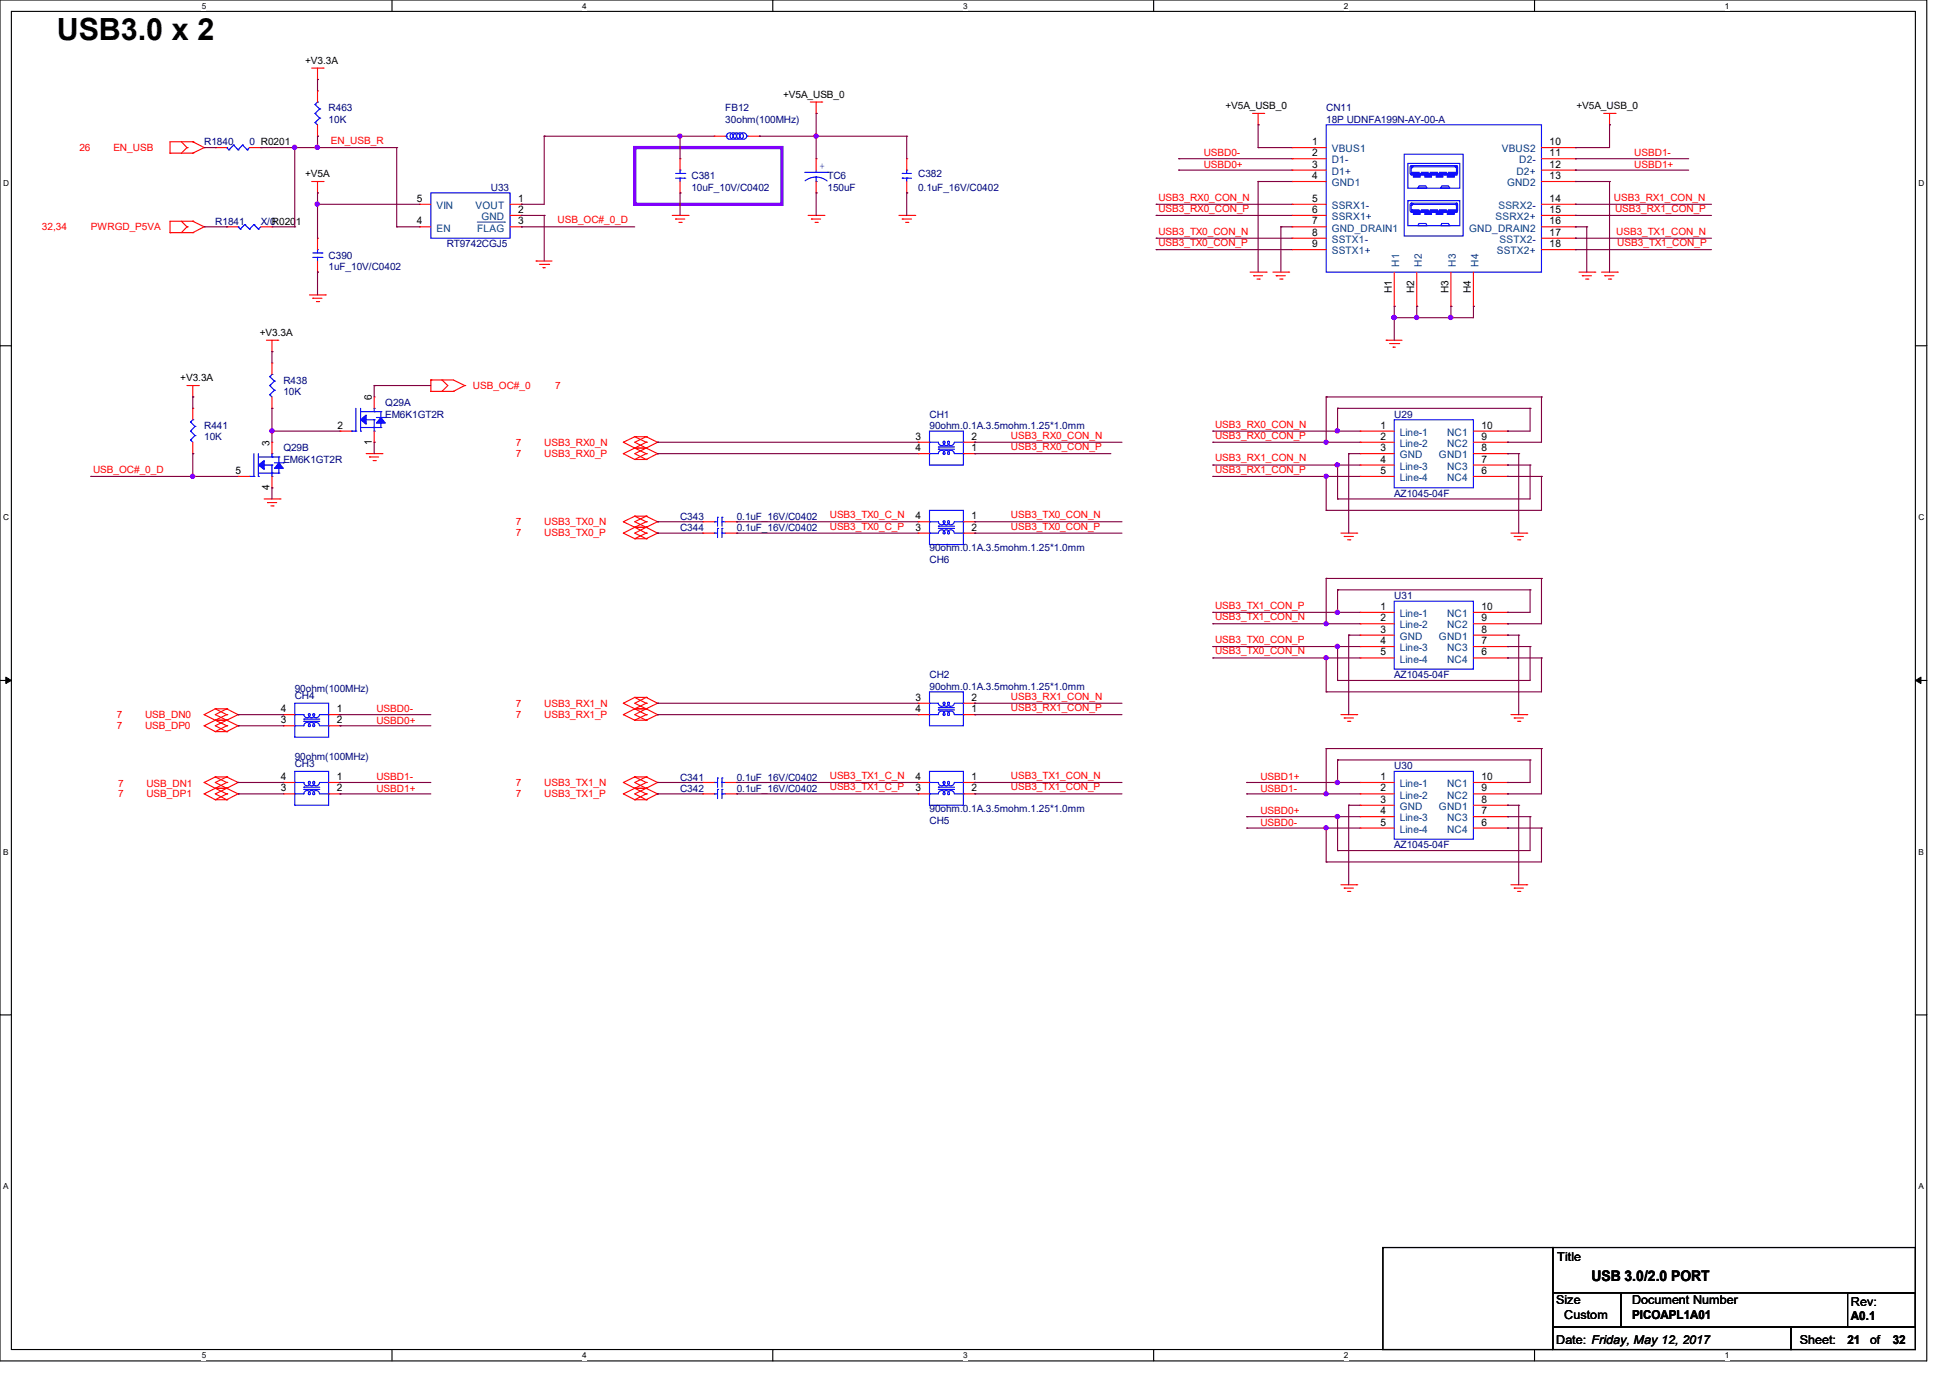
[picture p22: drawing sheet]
<svg xmlns="http://www.w3.org/2000/svg" width="297mm" height="210mm" viewBox="0 0 297 210" stroke-linecap="round" stroke-linejoin="round" font-family="sans-serif">
<defs><g id="words">
<text font-size="4.7" x="8.6" y="6.1">USB3.0 x 2</text>
<text font-size="2.2" x="242.5" y="195">USB 3.0/2.0 PORT</text>
<g font-size="1.9">
<text x="237.3" y="192">Title</text>
<text x="237.2" y="198.6">Size</text>
<text x="238.4" y="200.8">Custom</text>
<text x="248.7" y="200.8">PICOAPL1A01</text>
<text x="248.7" y="198.6">Document Number</text>
<text x="282.1" y="201">A0.1</text>
<text x="282.1" y="199">Rev:</text>
<text x="237.2" y="204.6">Date: Friday, May 12, 2017</text>
<text x="274.3" y="204.6">Sheet:</text>
<text x="281.6" y="204.6">21</text>
<text x="285" y="204.6">of</text>
<text x="288.5" y="204.6">32</text>
</g>
<g font-size="1.6">
<text x="200" y="22.1">1</text>
<text x="200" y="23.8">2</text>
<text x="236.1" y="22.1">10</text>
<text x="236.1" y="23.8">11</text>
<text x="200" y="25.5">3</text>
<text x="200" y="27.3">4</text>
<text x="236.1" y="25.5">12</text>
<text x="236.1" y="27.3">13</text>
<text x="63.5" y="34.2">4</text>
<text x="63.5" y="30.7">5</text>
<text x="79" y="34.2">3</text>
<text x="79" y="32.4">2</text>
<text x="79" y="30.7">1</text>
<text x="200" y="30.7">5</text>
<text x="200" y="32.4">6</text>
<text x="200" y="34.2">7</text>
<text x="200" y="35.9">8</text>
<text x="236.1" y="30.7">14</text>
<text x="236.1" y="32.4">15</text>
<text x="236.1" y="34.2">16</text>
<text x="236.1" y="35.9">17</text>
<text x="200" y="37.6">9</text>
<text x="236.1" y="37.6">18</text>
<text x="212.1" y="44.6" transform="rotate(-90 212.1 44.6)">H1</text>
<text x="215.5" y="44.6" transform="rotate(-90 215.5 44.6)">H2</text>
<text x="220.7" y="44.6" transform="rotate(-90 220.7 44.6)">H3</text>
<text x="224.1" y="44.6" transform="rotate(-90 224.1 44.6)">H4</text>
<text x="51.4" y="65.3">2</text>
<text x="56.6" y="61" transform="rotate(-90 56.6 61)">6</text>
<text x="210.4" y="65.3">1</text>
<text x="225.8" y="65.3">10</text>
<text x="41.1" y="67.9" transform="rotate(-90 41.1 67.9)">3</text>
<text x="56.6" y="67.7" transform="rotate(-90 56.6 67.7)">1</text>
<text x="139.5" y="68.7">4</text>
<text x="139.5" y="67">3</text>
<text x="148" y="67">2</text>
<text x="148" y="68.7">1</text>
<text x="210.4" y="67">2</text>
<text x="210.4" y="68.7">3</text>
<text x="210.4" y="70.4">4</text>
<text x="225.8" y="67">9</text>
<text x="225.8" y="70.4">7</text>
<text x="225.8" y="68.7">8</text>
<text x="35.9" y="72.2">5</text>
<text x="41.1" y="74.6" transform="rotate(-90 41.1 74.6)">4</text>
<text x="210.4" y="72.2">5</text>
<text x="225.8" y="72.2">6</text>
<text x="139.5" y="79.1">4</text>
<text x="139.5" y="80.8">3</text>
<text x="148" y="80.8">2</text>
<text x="148" y="79.1">1</text>
<text x="210.4" y="92.9">1</text>
<text x="210.4" y="94.6">2</text>
<text x="225.8" y="94.6">9</text>
<text x="225.8" y="92.9">10</text>
<text x="210.4" y="96.3">3</text>
<text x="210.4" y="98.1">4</text>
<text x="210.4" y="99.8">5</text>
<text x="225.8" y="98.1">7</text>
<text x="225.8" y="99.8">6</text>
<text x="225.8" y="96.3">8</text>
<text x="139.5" y="106.7">3</text>
<text x="148" y="106.7">2</text>
<text x="42.8" y="108.5">4</text>
<text x="42.8" y="110.1">3</text>
<text x="51.3" y="110.1">2</text>
<text x="51.3" y="108.5">1</text>
<text x="139.5" y="108.5">4</text>
<text x="148" y="108.5">1</text>
<text x="42.8" y="118.8">4</text>
<text x="51.3" y="118.8">1</text>
<text x="139.5" y="118.8">4</text>
<text x="148" y="118.8">1</text>
<text x="210.4" y="118.8">1</text>
<text x="225.8" y="118.8">10</text>
<text x="42.8" y="120.5">3</text>
<text x="51.3" y="120.5">2</text>
<text x="139.5" y="120.5">3</text>
<text x="148" y="120.5">2</text>
<text x="210.4" y="120.5">2</text>
<text x="210.4" y="122.3">3</text>
<text x="210.4" y="124">4</text>
<text x="210.4" y="125.7">5</text>
<text x="225.8" y="120.5">9</text>
<text x="225.8" y="124">7</text>
<text x="225.8" y="125.7">6</text>
<text x="225.8" y="122.3">8</text>
</g>
<g font-size="1.6" fill="#004080">
<text x="202.9" y="23.2">VBUS1</text>
<text x="228.9" y="23.2">VBUS2</text>
<text x="202.9" y="24.9">D1-</text>
<text x="202.9" y="26.6">D1+</text>
<text x="202.9" y="28.4">GND1</text>
<text x="229.7" y="28.4">GND2</text>
<text x="231.1" y="26.6">D2+</text>
<text x="231.5" y="24.9">D2-</text>
<text x="66.5" y="35.3">EN</text>
<text x="66.5" y="31.8">VIN</text>
<text x="72.5" y="31.8">VOUT</text>
<text x="72.7" y="35.3">FLAG</text>
<text x="73.4" y="33.5">GND</text>
<text x="202.9" y="31.8">SSRX1-</text>
<text x="202.9" y="33.5">SSRX1+</text>
<text x="202.9" y="35.3">GND_DRAIN1</text>
<text x="223.9" y="35.3">GND_DRAIN2</text>
<text x="227.9" y="33.5">SSRX2+</text>
<text x="228.3" y="31.8">SSRX2-</text>
<text x="202.9" y="37">SSTX1-</text>
<text x="202.9" y="38.7">SSTX1+</text>
<text x="213.2" y="40.6" transform="rotate(-90 213.2 40.6)">H1</text>
<text x="216.7" y="40.6" transform="rotate(-90 216.7 40.6)">H2</text>
<text x="221.9" y="40.6" transform="rotate(-90 221.9 40.6)">H3</text>
<text x="225.3" y="40.6" transform="rotate(-90 225.3 40.6)">H4</text>
<text x="228.1" y="38.7">SSTX2+</text>
<text x="228.5" y="37">SSTX2-</text>
<text x="213.3" y="66.4">Line-1</text>
<text x="213.3" y="68.1">Line-2</text>
<text x="213.3" y="69.8">GND</text>
<text x="213.3" y="71.5">Line-3</text>
<text x="219.3" y="69.8">GND1</text>
<text x="220.5" y="68.1">NC2</text>
<text x="220.5" y="71.5">NC3</text>
<text x="220.5" y="66.4">NC1</text>
<text x="213.3" y="73.3">Line-4</text>
<text x="220.5" y="73.3">NC4</text>
<text x="213.3" y="94">Line-1</text>
<text x="213.3" y="95.7">Line-2</text>
<text x="220.5" y="95.7">NC2</text>
<text x="220.5" y="94">NC1</text>
<text x="213.3" y="97.4">GND</text>
<text x="213.3" y="99.2">Line-3</text>
<text x="213.3" y="100.9">Line-4</text>
<text x="219.3" y="97.4">GND1</text>
<text x="220.5" y="99.2">NC3</text>
<text x="220.5" y="100.9">NC4</text>
<text x="213.3" y="119.9">Line-1</text>
<text x="220.5" y="119.9">NC1</text>
<text x="213.3" y="121.6">Line-2</text>
<text x="213.3" y="123.4">GND</text>
<text x="213.3" y="125.1">Line-3</text>
<text x="219.3" y="123.4">GND1</text>
<text x="220.5" y="121.6">NC2</text>
<text x="220.5" y="125.1">NC3</text>
<text x="213.3" y="126.8">Line-4</text>
<text x="220.5" y="126.8">NC4</text>
</g>
<g font-size="1.5">
<text x="46.5" y="9.7">+V3.3A</text>
<text x="119.3" y="14.9">+V5A_USB_0</text>
<text x="186.7" y="16.6">+V5A_USB_0</text>
<text x="240.2" y="16.6">+V5A_USB_0</text>
<text x="46.5" y="27">+V5A</text>
<text x="39.6" y="51.1">+V3.3A</text>
<text x="27.5" y="58">+V3.3A</text>
</g>
<g font-size="1.5" fill="#000080">
<text x="50.1" y="16.9">R463</text>
<text x="110.5" y="16.9">FB12</text>
<text x="202.1" y="16.9">CN11</text>
<text x="31.1" y="22.1">R1840</text>
<text x="38" y="22.1">0 R0201</text>
<text x="50.1" y="18.7">10K</text>
<text x="110.5" y="18.7">30ohm(100MHz)</text>
<text x="202.1" y="18.7">18P UDNFA199N-AY-00-A</text>
<text x="74.8" y="29">U33</text>
<text x="105.4" y="27.3">C381</text>
<text x="105.4" y="29">10uF_10V/C0402</text>
<text x="126.1" y="27.3">TC6</text>
<text x="126.1" y="29">150uF</text>
<text x="139.9" y="27">C382</text>
<text x="139.9" y="29">0.1uF_16V/C0402</text>
<text x="32.8" y="34.2">R1841</text>
<text x="39.7" y="34.2">X/0R0201</text>
<text x="50.1" y="39.4">C390</text>
<text x="50.1" y="41.1">1uF_10V/C0402</text>
<text x="68.1" y="37.7">RT9742CGJ5</text>
<text x="43.2" y="58.4">R438</text>
<text x="31.1" y="65.3">R441</text>
<text x="43.2" y="60.1">10K</text>
<text x="58.7" y="61.8">Q29A</text>
<text x="58.7" y="63.6">EM6K1GT2R</text>
<text x="141.6" y="63.6">CH1</text>
<text x="141.6" y="65.3">90ohm.0.1A.3.5mohm.1.25*1.0mm</text>
<text x="212.5" y="63.6">U29</text>
<text x="31.1" y="67.1">10K</text>
<text x="43.2" y="68.7">Q29B</text>
<text x="43.2" y="70.5">EM6K1GT2R</text>
<text x="212.5" y="75.7">AZ1045-04F</text>
<text x="103.6" y="80.9">C344</text>
<text x="103.6" y="79.1">C343</text>
<text x="112.3" y="80.9">0.1uF_16V/C0402</text>
<text x="112.3" y="79.1">0.1uF_16V/C0402</text>
<text x="141.6" y="83.9">90ohm.0.1A.3.5mohm.1.25*1.0mm</text>
<text x="141.6" y="85.7">CH6</text>
<text x="212.5" y="91.2">U31</text>
<text x="44.9" y="106.4">CH4</text>
<text x="44.9" y="105.4">90ohm(100MHz)</text>
<text x="141.6" y="103.3">CH2</text>
<text x="141.6" y="105">90ohm.0.1A.3.5mohm.1.25*1.0mm</text>
<text x="212.5" y="103.3">AZ1045-04F</text>
<text x="44.9" y="116.8">CH3</text>
<text x="44.9" y="115.7">90ohm(100MHz)</text>
<text x="103.6" y="118.9">C341</text>
<text x="112.3" y="118.9">0.1uF_16V/C0402</text>
<text x="212.5" y="117.1">U30</text>
<text x="103.6" y="120.6">C342</text>
<text x="112.3" y="120.6">0.1uF_16V/C0402</text>
<text x="141.6" y="125.4">CH5</text>
<text x="141.6" y="123.7">90ohm.0.1A.3.5mohm.1.25*1.0mm</text>
<text x="212.5" y="129.2">AZ1045-04F</text>
</g>
<g font-size="1.5" fill="#f00">
<text x="12.1" y="23">26</text>
<text x="17.3" y="23">EN_USB</text>
<text x="50.4" y="21.9">EN_USB_R</text>
<text x="183.4" y="23.8">USBD0-</text>
<text x="249" y="23.8">USBD1-</text>
<text x="183.4" y="25.6">USBD0+</text>
<text x="249" y="25.6">USBD1+</text>
<text x="6.4" y="35.1">32,34</text>
<text x="13.8" y="35.1">PWRGD_P5VA</text>
<text x="85" y="34">USB_OC#_0_D</text>
<text x="176.5" y="35.7">USB3_TX0_CON_N</text>
<text x="176.5" y="30.6">USB3_RX0_CON_N</text>
<text x="176.5" y="32.3">USB3_RX0_CON_P</text>
<text x="246" y="30.6">USB3_RX1_CON_N</text>
<text x="246.1" y="32.3">USB3_RX1_CON_P</text>
<text x="246.3" y="35.7">USB3_TX1_CON_N</text>
<text x="176.5" y="37.5">USB3_TX0_CON_P</text>
<text x="246.5" y="37.5">USB3_TX1_CON_P</text>
<text x="72.1" y="59.3">USB_OC#_0</text>
<text x="84.6" y="59.3">7</text>
<text x="185.2" y="65.1">USB3_RX0_CON_N</text>
<text x="78.6" y="69.6">7</text>
<text x="78.6" y="67.9">7</text>
<text x="82.9" y="69.6">USB3_RX0_P</text>
<text x="82.9" y="67.9">USB3_RX0_N</text>
<text x="154" y="68.5">USB3_RX0_CON_P</text>
<text x="154" y="66.8">USB3_RX0_CON_N</text>
<text x="185.2" y="70.3">USB3_RX1_CON_N</text>
<text x="185.2" y="66.8">USB3_RX0_CON_P</text>
<text x="14.2" y="72">USB_OC#_0_D</text>
<text x="185.2" y="72">USB3_RX1_CON_P</text>
<text x="78.6" y="81.7">7</text>
<text x="78.6" y="80">7</text>
<text x="82.9" y="81.7">USB3_TX0_P</text>
<text x="82.9" y="80">USB3_TX0_N</text>
<text x="126.4" y="78.9">USB3_TX0_C_N</text>
<text x="126.4" y="80.6">USB3_TX0_C_P</text>
<text x="154" y="78.9">USB3_TX0_CON_N</text>
<text x="154" y="80.6">USB3_TX0_CON_P</text>
<text x="185.2" y="94.4">USB3_TX1_CON_N</text>
<text x="185.2" y="92.7">USB3_TX1_CON_P</text>
<text x="185.2" y="99.7">USB3_TX0_CON_N</text>
<text x="185.2" y="97.9">USB3_TX0_CON_P</text>
<text x="78.6" y="107.6">7</text>
<text x="82.9" y="107.6">USB3_RX1_N</text>
<text x="154" y="106.6">USB3_RX1_CON_N</text>
<text x="17.8" y="111.1">7</text>
<text x="17.8" y="109.3">7</text>
<text x="22.1" y="111.1">USB_DP0</text>
<text x="22.1" y="109.3">USB_DN0</text>
<text x="57.4" y="108.5">USBD0-</text>
<text x="57.4" y="110.2">USBD0+</text>
<text x="78.6" y="109.3">7</text>
<text x="82.9" y="109.3">USB3_RX1_P</text>
<text x="154" y="108.3">USB3_RX1_CON_P</text>
<text x="18" y="119.9">7</text>
<text x="22.3" y="119.9">USB_DN1</text>
<text x="57.4" y="118.8">USBD1-</text>
<text x="78.6" y="119.7">7</text>
<text x="82.9" y="119.7">USB3_TX1_N</text>
<text x="126.4" y="118.6">USB3_TX1_C_N</text>
<text x="154" y="118.6">USB3_TX1_CON_N</text>
<text x="192.1" y="118.8">USBD1+</text>
<text x="18" y="121.5">7</text>
<text x="22.3" y="121.5">USB_DP1</text>
<text x="57.4" y="120.6">USBD1+</text>
<text x="78.6" y="121.5">7</text>
<text x="82.9" y="121.5">USB3_TX1_P</text>
<text x="126.4" y="120.4">USB3_TX1_C_P</text>
<text x="154" y="120.4">USB3_TX1_CON_P</text>
<text x="192.1" y="120.6">USBD1-</text>
<text x="192.1" y="124">USBD0+</text>
<text x="192.1" y="125.8">USBD0-</text>
</g>
<text font-size="1.5" fill="#00f" x="124.9" y="25.8">+</text>
<g font-size="1.3">
<text x="30.7" y="1.4">5</text>
<text x="88.7" y="1.4">4</text>
<text x="146.8" y="1.4">3</text>
<text x="204.8" y="1.4">2</text>
<text x="262.8" y="1.4">1</text>
<text x=".5" y="28.3">D</text>
<text x="292.4" y="28.3">D</text>
<text x=".5" y="79.2">C</text>
<text x="292.4" y="79.2">C</text>
<text x=".5" y="130.2">B</text>
<text x="292.4" y="130.2">B</text>
<text x=".5" y="181.1">A</text>
<text x="292.4" y="181.1">A</text>
<text x="30.7" y="206.9">5</text>
<text x="88.7" y="206.9">4</text>
<text x="146.8" y="206.9">3</text>
<text x="204.8" y="206.9">2</text>
<text x="262.8" y="206.9">1</text>
</g>
</g></defs>
<path d="M0 0h293.6v207.3h-293.6zM1.7 1.7h290.2v203.8h-290.2z" fill="none" stroke="#000" stroke-width=".17"/>
<g fill="#fff">
<path d="M30.7 .2h.7v1.4h-.7z"/>
<path d="M30.7 205.7h.7v1.4h-.7z"/>
</g>
<path d="M59.7 0v1.7M59.7 205.5v1.8" fill="none" stroke="#000" stroke-width=".17"/>
<g fill="#fff">
<path d="M88.7 .2h.7v1.4h-.7z"/>
<path d="M88.7 205.7h.7v1.4h-.7z"/>
</g>
<path d="M117.8 0v1.7M117.8 205.5v1.8" fill="none" stroke="#000" stroke-width=".17"/>
<g fill="#fff">
<path d="M146.8 .2h.6v1.4h-.6z"/>
<path d="M146.8 205.7h.6v1.4h-.6z"/>
</g>
<path d="M175.8 0v1.7M175.8 205.5v1.8" fill="none" stroke="#000" stroke-width=".17"/>
<g fill="#fff">
<path d="M204.8 .2h.7v1.4h-.7z"/>
<path d="M204.8 205.7h.7v1.4h-.7z"/>
</g>
<path d="M233.8 0v1.7M233.8 205.5v1.8" fill="none" stroke="#000" stroke-width=".17"/>
<g fill="#fff">
<path d="M262.8 .2h.7v1.4h-.7z"/>
<path d="M262.8 205.7h.7v1.4h-.7z"/>
<path d="M.5 27.2h.9v1.4h-.9z"/>
<path d="M292.4 27.2h.8v1.4h-.8z"/>
<path d="M.5 78.1h.9v1.4h-.9z"/>
<path d="M292.4 78.1h.8v1.4h-.8z"/>
</g>
<path d="M0 52.7h1.7M291.9 52.7h1.7" fill="none" stroke="#000" stroke-width=".17"/>
<g fill="#fff">
<path d="M.5 129.1h.8v1.4h-.8z"/>
<path d="M292.4 129.1h.8v1.4h-.8z"/>
</g>
<path d="M0 103.6h1.7M291.9 103.6h1.7" fill="none" stroke="#000" stroke-width=".17"/>
<path d="M.9 103.1l.8 .5-.8 .5zM291.9 103.6l.8-.5v1z" fill="#000" stroke="#000" stroke-width=".15"/>
<g fill="#fff">
<path d="M.5 180h.8v1.4h-.8z"/>
<path d="M292.4 180h.8v1.4h-.8z"/>
</g>
<path d="M0 154.6h1.7M291.9 154.6h1.7M210.7 190h25.9v15.5h-25.9zM236.6 196.9h10.4v5.2h-10.4zM236.6 190h55.3v6.9h-55.3zM247 196.9h44.9v5.2h-44.9zM281.6 196.9h10.3v5.2h-10.3zM236.6 202.1h36.3v3.4h-36.3zM272.9 202.1h19v3.4h-19z" fill="none" stroke="#000" stroke-width=".17"/>
<path d="M96.7 22.5h22.5v8.6h-22.5z" fill="none" stroke="#8000ff" stroke-width=".51"/>
<g fill="none" stroke="#f00" stroke-width=".17">
<path d="M47.5 10.4h1.7M48.4 12.1h.1M48.4 13.8h.1M48.4 10.4v1.7M48.4 13.8v1.7M48.4 19v1.7M49.2 10.4h.1M123.5 15.5h1.7M124.4 17.3h.1M124.4 15.5v1.8M125.2 15.5h.1M190.9 17.3h1.7"/>
<path d="M191.7 19h.1M191.7 17.3v1.7M192.6 17.3h.1M244.4 17.3h1.7M245.3 19h.1M245.3 17.3v1.7M246.1 17.3h.1M25.9 35.4h.1M25.9 23.3h.1M25.9 35.4h3.5M25.9 23.3h3.5M27.6 33.7l.9 .8"/>
<path d="M27.6 21.6l.9 .9M28.5 34.5h.1M28.5 22.5h.1M28.5 34.5l-.9 .9M28.5 22.5l-.9 .8M29.4 33.7h.1M29.4 35.4h.1M29.4 21.6h.1M29.4 23.3h.1M29.4 33.7h-3.5v1.7M29.4 33.7l1.7 .8M29.4 21.6h-3.5v1.7"/>
<path d="M29.4 21.6l1.7 .9M31.1 34.5h.1M31.1 22.5h.1M31.1 34.5l-1.7 .9M31.1 22.5l-1.7 .8M32.8 22.5h.1M32.8 22.5h1.7M34.5 34.5h.1M34.5 34.5h1.8M38 22.5h1.8M39.8 22.5h.1M39.8 34.5h1.6"/>
<path d="M41.4 34.5h.1M47.5 27.6h1.7M48.4 29.4h.1M48.4 36.3h.1M48.4 20.7h.1M48.4 27.6v1.8M48.4 36.3v1.7M48.4 39.8v1.6M49.2 27.6h.1M63.9 34.5h.1M63.9 31.1h.1M63.9 31.1h1.8"/>
<path d="M63.9 34.5h1.8M77.7 32.8h1.8M77.7 31.1h1.8M77.7 34.5h1.8M79.5 34.5h.1M79.5 32.8h.1M79.5 31.1h.1M81.7 39.8h.1M81.7 39.8h2.4M102.4 32.8h2.5M103 33.4h.1M103 33.4h1.4"/>
<path d="M103.5 33.9h.3M103.6 29.4h.1M103.6 24.2h.1M103.6 24.2v1.7M103.6 27.6v1.8M103.8 33.9h.1M104.9 32.8h.1M108.8 20.7h.1M108.8 20.7h1.7M114 20.7h1.7M115.7 20.7h.1M123.1 32.8h2.5"/>
<path d="M123.7 33.4h.1M123.7 33.4h1.4M124.2 33.9h.3M124.4 24.2h.1M124.4 29.4h.1M124.4 24.2v1.7M124.4 27.6v1.8M124.5 33.9h.1M125.6 32.8h.1M137 32.8h2.4M137.5 33.4h.1M137.5 33.4h1.4"/>
<path d="M138 33.9h.3M138.2 29.4h.1M138.2 24.2h.1M138.2 24.2v1.7M138.2 27.6v1.8M138.3 33.9h.1M139.4 32.8h.1M196.9 22.5h.1M196.9 24.2h.1M196.9 25.9h.1M196.9 27.6h.1M196.9 31.1h.1"/>
<path d="M196.9 32.8h.1M196.9 34.5h.1M196.9 36.3h.1M196.9 38h.1M196.9 32.8h5.2M196.9 27.6h5.2M196.9 22.5h5.2M196.9 24.2h5.2M196.9 25.9h5.2M196.9 31.1h5.2M196.9 34.5h5.2M196.9 36.3h5.2"/>
<path d="M196.9 38h5.2M234.9 32.8h5.2M234.9 27.6h5.2M234.9 22.5h5.2M234.9 24.2h5.2M234.9 25.9h5.2M234.9 31.1h5.2M234.9 34.5h5.2M234.9 36.3h5.2M234.9 38h5.2M240.1 22.5h.1M240.1 24.2h.1"/>
<path d="M240.1 25.9h.1M240.1 27.6h.1M240.1 31.1h.1M240.1 32.8h.1M240.1 34.5h.1M240.1 36.3h.1M240.1 38h.1M28.5 58.7h1.7M29.4 58.7v1.8M30.2 58.7h.1M40.6 51.8h1.7M41.4 53.6h.1"/>
<path d="M41.4 55.3h.1M41.4 51.8v1.8M41.4 55.3v1.7M42.3 51.8h.1M47.2 44.9h2.4M47.7 45.4h.1M47.7 45.4h1.4M48.2 45.9h.4M48.4 41.4h.1M48.6 45.9h.1M49.6 44.9h.1M65.7 57.9h.1"/>
<path d="M65.7 59.6h.1M65.7 57.9h3.4l1.7 .8M65.7 59.6h3.4M65.7 57.9v1.7M67.4 57.9h.1M67.4 59.6h.1M67.4 57.9l.8 .8-.8 .9M69.1 59.6h.1M70.8 58.7h.1M70.8 58.7l-1.7 .9M82.2 40.3h1.4M82.8 40.8h.1"/>
<path d="M82.8 40.8h.3M83.6 40.3h.1M190.5 41.4h2.5M191.1 42h.1M191.1 42h1.3M191.6 42.5h.3M191.9 42.5h.1M193 41.4h.1M194 41.4h2.4M194.5 42h.1M194.5 42h1.4M195 42.5h.4"/>
<path d="M195.4 42.5h.1M196.4 41.4h.1M211.2 51.8h.1M211.2 51.8h2.5M211.8 52.3h1.3M212.3 52.9h.1M212.3 52.9h.3M212.5 46.7h.1M212.5 41.4v5.3M213.1 52.3h.1M215.9 46.7h.1M215.9 41.4v5.3"/>
<path d="M221.1 46.7h.1M221.1 41.4v5.3M224.5 46.7h.1M224.5 41.4v5.3M240.6 41.4h2.4M241.1 42h.1M241.1 42h1.4M241.6 42.5h.4M242 42.5h.1M243 41.4h.1M244.1 41.4h2.4M244.6 42h.1"/>
<path d="M244.6 42h1.4M245.1 42.5h.3M245.4 42.5h.1M246.5 41.4h.1M29.4 60.5h.1M29.4 69.1h.1M29.4 62.2h.1M29.4 62.2v1.7M29.4 67.4v1.7M36.3 72.6h.1M36.3 72.6h1.7M40.3 76h2.4"/>
<path d="M40.8 76.5h.1M40.8 76.5h1.4M41.3 77h.3M41.4 67.4h.1M41.4 74.3h.1M41.4 62.2h.1M41.4 60.5v1.7M41.4 67.4v1.7M41.4 72.6v1.7M41.6 77h.1M42.7 76h.1M51.8 65.7h.1"/>
<path d="M51.8 65.7h1.8M55.8 69.1h2.4M56.3 69.6h.1M56.3 69.6h1.4M56.9 70.1h.3M57 60.5h.1M57 67.4h.1M57 60.5v1.7M57 65.7v1.7M57.2 70.1h.1M58.2 69.1h.1M95 69.1h.1"/>
<path d="M95 67.4h.1M95 79.5h.1M95 69.1l1.7 .9M95 67.4l1.7 .8M95 79.5l1.7 .8M96.7 68.2h.1M96.7 70h.1M96.7 66.5h.1M96.7 78.6h.1M96.7 68.2h1.8M96.7 68.2l-1.7 .9M96.7 70h1.8"/>
<path d="M96.7 68.2l1.8 .9M96.7 66.5h1.8M96.7 66.5l-1.7 .9M96.7 66.5l1.8 .9M96.7 78.6h1.8M96.7 78.6l-1.7 .9M96.7 78.6l1.8 .9M98.5 70h.1M98.5 68.2h.1M98.5 69.1h.1M98.5 66.5h.1M98.5 67.4h.1"/>
<path d="M98.5 78.6h.1M98.5 79.5h.1M98.5 68.2l1.7 .9M98.5 68.2l-1.8 .9 1.8 .9M98.5 69.1l-1.8 .9M98.5 66.5l1.7 .9M98.5 66.5l-1.8 .9 1.8 .8M98.5 67.4l-1.8 .8M98.5 78.6l1.7 .9M98.5 78.6l-1.8 .9 1.8 .8M98.5 79.5l-1.8 .8M100.2 69.1h.1"/>
<path d="M100.2 67.4h.1M100.2 79.5h.1M100.2 69.1l-1.7 .9M100.2 67.4l-1.7 .8M100.2 79.5l-1.7 .8M107.1 79.5h.1M107.1 79.5h1.7M110.5 79.5h1.8M112.3 79.5h.1M139.9 69.1h.1M139.9 67.4h.1M139.9 79.5h.1"/>
<path d="M139.9 69.1h1.7M139.9 67.4h1.7M139.9 79.5h1.7M146.8 69.1h1.7M146.8 67.4h1.7M146.8 79.5h1.7M148.5 67.4h.1M148.5 69.1h.1M148.5 79.5h.1M207.3 65.7h.1M207.3 67.4h.1M207.3 69.1h.1"/>
<path d="M207.3 70.8h.1M207.3 72.6h.1M207.3 69.1h5.2M207.3 72.6h5.2M207.3 67.4h5.2M207.3 65.7h5.2M207.3 70.8h5.2M224.5 69.1h5.2M224.5 72.6h5.2M224.5 67.4h5.2M224.5 65.7h5.2M224.5 70.8h5.2"/>
<path d="M229.7 67.4h.1M229.7 70.8h.1M229.7 72.6h.1M229.7 65.7h.1M229.7 69.1h.1M95 81.2h.1M95 81.2l1.7 .8M96.7 80.3h.1M96.7 82h.1M96.7 80.3h1.8M96.7 80.3l-1.7 .9M96.7 82h1.8"/>
<path d="M96.7 80.3l1.8 .9M98.5 82h.1M98.5 80.3h.1M98.5 81.2h.1M98.5 80.3l1.7 .9M98.5 80.3l-1.8 .9 1.8 .8M98.5 81.2l-1.8 .8M100.2 81.2h.1M100.2 81.2l-1.7 .8M107.1 81.2h.1M107.1 81.2h1.7M110.5 81.2h1.8"/>
<path d="M112.3 81.2h.1M139.9 81.2h.1M139.9 81.2h1.7M146.8 81.2h1.7M148.5 81.2h.1M204.3 81.2h2.5M204.9 81.7h.1M204.9 81.7h1.3M205.4 82.2h.3M205.7 82.2h.1M206.8 81.2h.1M207.3 93.3h.1"/>
<path d="M207.3 95h.1M207.3 96.7h.1M207.3 98.5h.1M207.3 93.3h5.2M207.3 95h5.2M207.3 96.7h5.2M207.3 98.5h5.2M224.5 93.3h5.2M224.5 95h5.2M224.5 96.7h5.2M224.5 98.5h5.2M229.7 95h.1"/>
<path d="M229.7 98.5h.1M229.7 93.3h.1M229.7 96.7h.1M230.3 81.2h2.4M230.8 81.7h.1M230.8 81.7h1.4M231.3 82.2h.3M231.6 82.2h.1M232.7 81.2h.1M31.1 110.5h.1M31.1 108.8h.1M31.1 119.2h.1"/>
<path d="M31.1 110.5l1.7 .9M31.1 108.8l1.7 .9M31.1 119.2l1.7 .9M32.8 109.7h.1M32.8 111.4h.1M32.8 107.9h.1M32.8 118.3h.1M32.8 107.9h1.7M32.8 109.7h1.7M32.8 118.3h1.7M32.8 109.7l-1.7 .8M32.8 111.4h1.7"/>
<path d="M32.8 109.7l1.7 .8M32.8 107.9l-1.7 .9M32.8 107.9l1.7 .9M32.8 118.3l-1.7 .9M32.8 118.3l1.7 .9M34.5 111.4h.1M34.5 109.7h.1M34.5 110.5h.1M34.5 107.9h.1M34.5 108.8h.1M34.5 118.3h.1M34.5 119.2h.1"/>
<path d="M34.5 107.9l-1.7 .9 3.5 1.7M34.5 110.5l-1.7 .9M34.5 107.9l1.8 .9M34.5 108.8l-1.7 .9M34.5 118.3l1.8 .9M34.5 118.3l-1.7 .9 1.7 .9M34.5 119.2l-1.7 .9M36.3 110.5h.1M36.3 108.8h.1M36.3 119.2h.1M36.3 110.5l-1.8 .9M36.3 108.8l-3.5 1.7 1.7 .9"/>
<path d="M36.3 119.2l-1.8 .9M43.2 108.8h.1M43.2 110.5h.1M43.2 119.2h.1M43.2 108.8h1.7M43.2 110.5h1.7M43.2 119.2h1.7M50.1 108.8h1.7M50.1 110.5h1.7M50.1 119.2h1.7M51.8 110.5h.1M51.8 108.8h.1"/>
<path d="M51.8 119.2h.1M95 108.8h.1M95 107.1h.1M95 119.2h.1M95 108.8l1.7 .9M95 107.1l1.7 .8M95 119.2l1.7 .9M96.7 107.9h.1M96.7 109.7h.1M96.7 106.2h.1M96.7 118.3h.1M96.7 107.9h1.8"/>
<path d="M96.7 107.9l-1.7 .9M96.7 109.7h1.8M96.7 107.9l1.8 .9M96.7 106.2h1.8M96.7 106.2l-1.7 .9M96.7 106.2l1.8 .9M96.7 118.3h1.8M96.7 118.3l-1.7 .9M96.7 118.3l1.8 .9M98.5 109.7h.1M98.5 107.9h.1M98.5 108.8h.1"/>
<path d="M98.5 106.2h.1M98.5 107.1h.1M98.5 118.3h.1M98.5 119.2h.1M98.5 107.9l1.7 .9M98.5 107.9l-1.8 .9 1.8 .9M98.5 108.8l-1.8 .9M98.5 106.2l1.7 .9M98.5 106.2l-1.8 .9 1.8 .8M98.5 107.1l-1.8 .8M98.5 118.3l1.7 .9M98.5 118.3l-1.8 .9 1.8 .9"/>
<path d="M98.5 119.2l-1.8 .9M100.2 108.8h.1M100.2 107.1h.1M100.2 119.2h.1M100.2 108.8l-1.7 .9M100.2 107.1l-1.7 .8M100.2 119.2l-1.7 .9M107.1 119.2h.1M107.1 119.2h1.7M110.5 119.2h1.8M112.3 119.2h.1M139.9 119.2h.1"/>
<path d="M139.9 108.8h.1M139.9 107.1h.1M139.9 108.8h1.7M139.9 119.2h1.7M139.9 107.1h1.7M146.8 108.8h1.7M146.8 119.2h1.7M146.8 107.1h1.7M148.5 119.2h.1M148.5 107.1h.1M148.5 108.8h.1M204.3 108.8h2.5"/>
<path d="M204.9 109.3h.1M204.9 109.3h1.3M205.4 109.9h.3M205.7 109.9h.1M206.8 108.8h.1M207.3 119.2h.1M207.3 100.2h.1M207.3 119.2h5.2M207.3 100.2h5.2M224.5 119.2h5.2M224.5 100.2h5.2M229.7 119.2h.1"/>
<path d="M229.7 100.2h.1M230.3 108.8h2.4M230.8 109.3h.1M230.8 109.3h1.4M231.3 109.9h.3M231.6 109.9h.1M232.7 108.8h.1M31.1 120.9h.1M31.1 120.9l1.7 .9M32.8 120.1h.1M32.8 121.8h.1M32.8 120.1h1.7"/>
<path d="M32.8 121.8h1.7M32.8 120.1l-1.7 .8M32.8 120.1l1.7 .8M34.5 121.8h.1M34.5 120.1h.1M34.5 120.9h.1M34.5 120.1l1.8 .8M34.5 120.1l-1.7 .8 1.7 .9M34.5 120.9l-1.7 .9M36.3 120.9h.1M36.3 120.9l-1.8 .9M43.2 120.9h.1"/>
<path d="M43.2 120.9h1.7M50.1 120.9h1.7M51.8 120.9h.1M95 120.9h.1M95 120.9l1.7 .9M96.7 120.1h.1M96.7 121.8h.1M96.7 120.1h1.8M96.7 120.1l-1.7 .8M96.7 121.8h1.8M96.7 120.1l1.8 .8M98.5 121.8h.1"/>
<path d="M98.5 120.1h.1M98.5 120.9h.1M98.5 120.1l1.7 .8M98.5 120.1l-1.8 .8 1.8 .9M98.5 120.9l-1.8 .9M100.2 120.9h.1M100.2 120.9l-1.7 .9M107.1 120.9h.1M107.1 120.9h1.7M110.5 120.9h1.8M112.3 120.9h.1M139.9 120.9h.1"/>
<path d="M139.9 120.9h1.7M146.8 120.9h1.7M148.5 120.9h.1M204.3 134.7h2.5M204.9 135.3h.1M204.9 135.3h1.3M205.4 135.8h.3M205.7 135.8h.1M206.8 134.7h.1M207.3 120.9h.1M207.3 122.6h.1M207.3 124.4h.1"/>
<path d="M207.3 126.1h.1M207.3 120.9h5.2M207.3 122.6h5.2M207.3 124.4h5.2M207.3 126.1h5.2M224.5 120.9h5.2M224.5 122.6h5.2M224.5 124.4h5.2M224.5 126.1h5.2M229.7 120.9h.1M229.7 124.4h.1M229.7 126.1h.1"/>
<path d="M229.7 122.6h.1M230.3 134.7h2.4M230.8 135.3h.1M230.8 135.3h1.4M231.3 135.8h.3M231.6 135.8h.1M232.7 134.7h.1"/>
</g>
<g fill="none" stroke="#00f" stroke-width=".17">
<path d="M48 15.9h.1M48 18.7h.1M48 17.3h.1M48 15.9l.7 .7M48 18.7l.4 .3M48 17.3l.7 .7M48.4 15.5h.1M48.4 15.5l-.4 .4M48.7 18h.1M48.7 16.6h.1M48.7 18l-.7 .7M48.7 16.6l-.7 .7"/>
<path d="M202.1 19h32.8v22.4h-32.8zM34.5 22.5h.1M34.5 22.5l.4 .3M34.9 22.8h.1M35.6 22.1h.1M35.6 22.1l-.7 .7M35.6 22.1l.7 .7M36.3 22.8h.1M36.3 34.5h.1M36.3 34.5l.3 .4M36.6 34.9h.1M37 22.1h.1"/>
<path d="M37 22.1l.7 .7M37 22.1l-.7 .7M37.3 34.2h.1M37.3 34.2l-.7 .7M37.3 34.2l.7 .7M37.7 22.8h.1M38 34.9h.1M38 22.5l-.3 .3M38.7 34.2h.1M38.7 34.2l.7 .7M38.7 34.2l-.7 .7M39.4 34.9h.1"/>
<path d="M39.8 34.5l-.4 .4M47.7 38.5h1.4M47.7 39.2h1.4M48.4 38h.1M48.4 39.2h.1M48.4 38v.5M48.4 39.2v.6M49.1 38.5h.1M49.1 39.2h.1M65.7 29.4h12v6.9h-12zM103 26.4h1.4M103 27.1h1.4"/>
<path d="M103.6 25.9h.1M103.6 27.1h.1M103.6 25.9v.5M103.6 27.1v.5M104.4 26.4h.1M104.4 27.1h.1M110.5 20.7h.2M110.7 20.7h.1M113.8 20.7h.1M113.8 20.7h.2M122.6 26.2h3.5M124.4 27.6h.1"/>
<path d="M124.4 26.2h.1M124.4 27l-.8 .1-.9 .4M124.4 27l1 .2 .6 .4M124.4 25.9v.3M124.4 27v.6M126.1 26.2h.1M137.5 26.4h.1M137.5 27.1h.1M137.5 26.4h1.4M137.5 27.1h1.4M138.2 25.9h.1M138.2 27.1h.1"/>
<path d="M138.2 25.9v.5M138.2 27.1v.5M214 23.5h9v12.4h-9zM214.5 24.9h8v3.8h-8zM214.5 30.6h8v3.8h-8zM215.1 26.2h.1M215.1 25.6h.1M215.1 25.2h.1M215.1 32h.1M215.1 31.3h.1M215.1 30.9h.1M215.1 26.2l.1 .2"/>
<path d="M215.1 25.6v.6M215.1 31.3v.7M215.1 25.2l.1 .2M215.1 32l.1 .1M215.1 30.9l.1 .2M215.1 25.2h6.9l.1 .2v1l-.1 .2h-6.9l-.2-.2v-1zM215.1 30.9h6.9l.1 .2v1l-.1 .2h-6.9l-.2-.2v-1zM215.2 26.4h.1M215.2 25.4h.1M215.2 32.1h.1M215.2 31.1h.1M215.2 26.4h6.6"/>
<path d="M215.2 26.4l-.1 .2h6.9M215.2 25.4l-.1 .2M215.2 25.4h6.6M215.2 32.1l-.1 .2h6.9M215.2 32.1h6.6M215.2 31.1h6.6M215.2 31.1l-.1 .2M216.2 28.3h1.1l.2 .4h-1.4zM216.2 34h1.1l.2 .4h-1.4zM216.2 26.4h.1M216.2 32.1h.1M216.2 26.4l.2 .2"/>
<path d="M216.2 32.1l.2 .2M216.4 26.6h.1M216.4 32.3h.1M216.6 26.4h.1M216.6 32.1h.1M216.6 26.4l-.2 .2M216.6 32.1l-.2 .2M217.6 26.4h.1M217.6 32.1h.1M217.6 26.4l.2 .2M217.6 32.1l.2 .2M217.8 26.6h.1"/>
<path d="M217.8 32.3h.1M218 26.4h.1M218 32.1h.1M218 26.4l-.2 .2M218 32.1l-.2 .2M219 26.4h.1M219 32.1h.1M219 26.4l.2 .2M219 32.1l.2 .2M219.2 26.6h.1M219.2 32.3h.1M219.4 26.4h.1"/>
<path d="M219.4 32.1h.1M219.4 26.4l-.2 .2M219.4 32.1l-.2 .2M219.7 28.3h1l.2 .4h-1.4zM219.7 34h1l.2 .4h-1.4zM220.4 26.4h.1M220.4 32.1h.1M220.4 26.4l.2 .2M220.4 32.1l.2 .2M220.6 26.6h.1M220.6 32.3h.1M220.7 26.4h.1"/>
<path d="M220.7 32.1h.1M220.7 26.4l-.1 .2M220.7 32.1l-.1 .2M221.8 26.4h.1M221.8 25.4h.1M221.8 31.1h.1M221.8 32.1h.1M221.8 26.4l.2 .2M221.8 25.4l.2 .2M221.8 32.1l.2 .2M221.8 31.1l.2 .2M222 26.6h.1"/>
<path d="M222 25.6h.1M222 26.2h.1M222 25.2h.1M222 32.3h.1M222 30.9h.1M222 32h.1M222 31.3h.1M222 25.6v.6M222 31.3v.7M222 26.2l-.2 .2M222 25.2l-.2 .2M222 30.9l-.2 .2"/>
<path d="M222 32l-.2 .1M41.1 57.4h.1M41.1 58.7h.1M41.1 57.4l.7 .6M41.1 58.7l.7 .7M41.4 57h.1M41.4 57l-.3 .4M41.8 59.4h.1M41.8 58h.1M41.8 59.4l-.7 .7M41.8 58l-.7 .7M29 64.3h.1"/>
<path d="M29 67h.1M29 65.7h.1M29 64.3l.7 .6M29 67l.4 .4M29 65.7l.7 .6M29.4 63.9h.1M29.4 63.9l-.4 .4M29.7 66.3h.1M29.7 64.9h.1M29.7 66.3l-.7 .7M29.7 64.9l-.7 .8M38 72.6h.1"/>
<path d="M38 72.6h.7M38.7 72.6h.1M38.7 69.1v3.5M39.4 72.6h.1M39.4 69.1v3.5M39.4 69.6h3.1M39.4 72.1h3.1M40.3 70.8h1.1M41.1 60.1h.1M41.1 60.1l.3 .4M41.4 69.6h.1M41.4 72.1h.1"/>
<path d="M41.4 70.8h.1M41.4 72.6h.1M41.4 69.1h.1M41.4 69.1v.5M41.4 70.8v1.8M41.8 70.5h1.4M42.5 72.1h.1M42.5 71.3h.1M42.5 69.6h.1M42.5 70.5h.1M42.5 69.6v.9M42.5 71.3v.8"/>
<path d="M43.2 70.5h.1M53.6 65.7h.1M53.6 65.7h.6M54.2 65.7h.1M54.2 62.2v3.5M54.9 65.7h.1M54.9 62.2v3.5M54.9 62.7h3.1M54.9 65.1h3.1M55.8 63.9h1.2M57 62.7h.1M57 65.1h.1"/>
<path d="M57 63.9h.1M57 65.7h.1M57 62.2h.1M57 62.2v.5M57 63.9v1.8M57.4 63.6h1.3M58 65.1h.1M58 64.4h.1M58 62.7h.1M58 63.6h.1M58 62.7v.9M58 64.4v.7"/>
<path d="M58.7 63.6h.1M108.8 79.5h.1M108.8 79.5h.5M109.3 78.8h.1M109.3 78.8v1.3M110 78.8h.1M110 79.5h.1M110 78.8v1.3M110 79.5h.5M141.6 65.7h5.2v5.1h-5.2zM141.6 77.7h5.2v5.2h-5.2zM141.6 67.4h1.4a.5 .5 0 0 0 .6 .5 .5 .5 0 0 0 .4-.7h-.2l-.1 .2"/>
<path d="M141.6 67.4h.1M141.6 69.1h1.4a.49 .49 0 0 1 .5-.5 .49 .49 0 0 1 .5 .6l-.3-.1M141.6 69.1h.1M141.6 79.5h.1M143 68.1h.1M143 68.4h.1M143 68.1h2.5M143 68.4h2.5M143.7 67.4a.48 .48 0 0 0 .6 .5 .48 .48 0 0 0 .4-.7h-.3v.2a.51 .51 0 0 0 .5 .5 .51 .51 0 0 0 .5-.5M143.7 79.5l.1-.2h.2a.5 .5 0 0 1-.4 .7 .5 .5 0 0 1-.6-.5h-1.4M145.4 69.1a.49 .49 0 0 0-.5-.5 .49 .49 0 0 0-.4 .6h.1a.47 .47 0 0 0-.4-.6 .47 .47 0 0 0-.5 .5M145.4 79.5a.49 .49 0 0 1-.5 .4 .49 .49 0 0 1-.5-.6h.3a.48 .48 0 0 1-.4 .7 .48 .48 0 0 1-.6-.5"/>
<path d="M145.5 69.1h1.3M145.5 67.4h1.3M145.5 79.5h1.3M146.8 69.1h.1M146.8 67.4h.1M146.8 79.5h.1M212.5 63.9h12v10.4h-12zM108.8 81.2h.1M108.8 81.2h.5M109.3 80.5h.1M109.3 80.5v1.4M110 80.5h.1"/>
<path d="M110 81.2h.1M110 80.5v1.4M110 81.2h.5M141.6 81.2h1.4a.49 .49 0 0 1 .5-.5 .49 .49 0 0 1 .5 .6l-.3-.1M141.6 81.2h.1M143 80.5h.1M143 80.1h.1M143 80.5h2.5M143 80.1h2.5M145.4 81.2a.49 .49 0 0 0-.5-.5 .49 .49 0 0 0-.4 .6h.1a.47 .47 0 0 0-.4-.6 .47 .47 0 0 0-.5 .5M145.5 81.2h1.3M146.8 81.2h.1"/>
<path d="M212.5 91.6h12v10.3h-12zM44.9 107.1h5.2v5.2h-5.2zM44.9 117.5h5.2v5.1h-5.2zM44.9 110.5h1.4a.47 .47 0 0 1 .5-.5 .47 .47 0 0 1 .4 .6h-.2a.46 .46 0 0 1 .5-.6 .46 .46 0 0 1 .4 .6l-.2-.1a.51 .51 0 0 1 .5-.5 .51 .51 0 0 1 .5 .5M44.9 110.5h.1M44.9 108.8h.1M44.9 119.2h.1M46.3 109.9h.1M46.3 109.5h.1M46.3 119.9h.1M46.3 109.9h2.4M46.3 109.5h2.4"/>
<path d="M46.3 119.9h2.4M48.7 108.8a.49 .49 0 0 1-.6 .5 .49 .49 0 0 1-.4-.6h.2a.46 .46 0 0 1-.4 .6 .46 .46 0 0 1-.5-.6h.2a.47 .47 0 0 1-.3 .6 .47 .47 0 0 1-.6-.5h-1.4M48.7 119.2a.51 .51 0 0 1-.5 .5 .51 .51 0 0 1-.5-.5l.1-.2 .2 .1a.48 .48 0 0 1-.6 .6 .48 .48 0 0 1-.4-.7h.1l.2 .1a.49 .49 0 0 1-.5 .6 .49 .49 0 0 1-.5-.5h-1.4M48.7 108.8h1.4M48.7 110.5h1.4M48.7 119.2h1.4M50.1 108.8h.1M50.1 110.5h.1M50.1 119.2h.1M108.8 119.2h.1M108.8 119.2h.5M109.3 118.5h.1"/>
<path d="M109.3 118.5v1.4M110 118.5h.1M110 119.2h.1M110 118.5v1.4M110 119.2h.5M141.6 117.5h5.2v5.1h-5.2zM141.6 105.4h5.2v5.1h-5.2zM141.6 119.2h1.4a.5 .5 0 0 0 .6 .5 .5 .5 0 0 0 .4-.7h-.2l-.1 .2M141.6 119.2h.1M141.6 107.1h1.4a.49 .49 0 0 0 .6 .5 .49 .49 0 0 0 .4-.6h-.2l-.1 .1M141.6 107.1h.1M141.6 108.8h.1"/>
<path d="M143 119.9h.1M143 107.8h.1M143 108.1h.1M143 119.9h2.5M143 107.8h2.5M143 108.1h2.5M143.7 119.2a.48 .48 0 0 0 .6 .5 .48 .48 0 0 0 .4-.7h-.3v.2a.51 .51 0 0 0 .5 .5 .51 .51 0 0 0 .5-.5M145.4 108.8a.49 .49 0 0 0-.5-.5 .49 .49 0 0 0-.4 .6h.1a.47 .47 0 0 0-.4-.6 .47 .47 0 0 0-.4 .6h.2a.5 .5 0 0 0-.5-.6 .5 .5 0 0 0-.5 .5h-1.4M145.4 107.1a.49 .49 0 0 1-.5 .5 .49 .49 0 0 1-.5-.6h.3a.48 .48 0 0 1-.4 .6 .48 .48 0 0 1-.6-.5M145.5 108.8h1.3M145.5 119.2h1.3M145.5 107.1h1.3"/>
<path d="M146.8 119.2h.1M146.8 108.8h.1M146.8 107.1h.1M212.5 117.5h12v10.3h-12zM44.9 120.9h.1M46.3 120.2h.1M46.3 120.2h2.4M48.7 120.9a.49 .49 0 0 0-.6-.5 .49 .49 0 0 0-.4 .6h.2a.46 .46 0 0 0-.4-.6 .46 .46 0 0 0-.5 .6h.2a.47 .47 0 0 0-.4-.6 .47 .47 0 0 0-.5 .5h-1.4M48.7 120.9h1.4M50.1 120.9h.1M108.8 120.9h.1M108.8 120.9h.5"/>
<path d="M109.3 120.2h.1M109.3 120.2v1.4M110 120.2h.1M110 120.9h.1M110 120.9h.5M110 120.2v1.4M141.6 120.9h1.4a.49 .49 0 0 1 .5-.5 .49 .49 0 0 1 .5 .6l-.3-.1M141.6 120.9h.1M143 120.2h.1M143 120.2h2.5M145.4 120.9a.49 .49 0 0 0-.5-.5 .49 .49 0 0 0-.4 .6h.1a.47 .47 0 0 0-.4-.6 .47 .47 0 0 0-.5 .5M145.5 120.9h1.3"/>
<path d="M146.8 120.9h.1"/>
<circle cx="111.2" cy="20.7" r=".5"/>
<circle cx="111.7" cy="20.7" r=".49"/>
<circle cx="112.2" cy="20.7" r=".49"/>
<circle cx="112.8" cy="20.7" r=".5"/>
<circle cx="113.3" cy="20.7" r=".5"/>
</g>
<g fill="#00f" stroke="#00f" stroke-width=".17">
<path d="M39.4 70.8l.9-.7v1.4z" fill-rule="evenodd"/>
<path d="M42.5 70.5l.7 .8h-1.4z" fill-rule="evenodd"/>
<path d="M217.1 26.6h1v.4h-1z" fill-rule="evenodd"/>
<path d="M218.9 26.6h1v.4h-1z" fill-rule="evenodd"/>
<path d="M220.6 26.6h1v.4h-1z" fill-rule="evenodd"/>
<path d="M215.4 26.6h1v.4h-1z" fill-rule="evenodd"/>
<path d="M215.2 26.2h1v.2h-1z" fill-rule="evenodd"/>
<path d="M216.6 26.2h1v.2h-1z" fill-rule="evenodd"/>
<path d="M218 26.2h1v.2h-1z" fill-rule="evenodd"/>
<path d="M219.4 26.2h1v.2h-1z" fill-rule="evenodd"/>
<path d="M220.7 26.2h1.1v.2h-1.1z" fill-rule="evenodd"/>
<path d="M218.9 32.3h1v.3h-1z" fill-rule="evenodd"/>
<path d="M215.2 32h1v.1h-1z" fill-rule="evenodd"/>
<path d="M215.4 32.3h1v.3h-1z" fill-rule="evenodd"/>
<path d="M220.6 32.3h1v.3h-1z" fill-rule="evenodd"/>
<path d="M218 32h1v.1h-1z" fill-rule="evenodd"/>
<path d="M217.1 32.3h1v.3h-1z" fill-rule="evenodd"/>
<path d="M219.4 32h1v.1h-1z" fill-rule="evenodd"/>
<path d="M216.6 32h1v.1h-1z" fill-rule="evenodd"/>
<path d="M220.7 32h1.1v.1h-1.1z" fill-rule="evenodd"/>
<path d="M54.9 63.9l.9-.7v1.4z" fill-rule="evenodd"/>
<path d="M58 63.6l.7 .8h-1.3z" fill-rule="evenodd"/>
</g>
<path d="M72.7 33.8h4.2M76.9 33.8h.1" fill="none" stroke="#004080" stroke-width=".15"/>
<g fill="none" stroke="#800040" stroke-width=".17">
<path d="M48.4 12.1h.1M48.4 12.1v1.7M124.4 17.3h.1M124.4 17.3v6.9M191.7 19h.1M191.7 19v3.5M245.3 19h.1M245.3 19v3.5h-5.2M31.1 22.5h1.7M31.1 34.5h3.4M32.8 22.5h.1M34.5 34.5h.1"/>
<path d="M39.8 22.5h20.7M41.4 34.5h3.5M44.9 22.5h.1M44.9 34.5h.1M44.9 22.5v12M48.4 20.7h.1M48.4 22.5h.1M48.4 29.4h.1M48.4 31.1h.1M48.4 20.7v1.8M48.4 29.4v6.9M48.4 31.1h15.5"/>
<path d="M60.5 22.5h.1M60.5 34.5h.1M60.5 34.5h3.4M60.5 22.5v12M79.5 31.1h.1M79.5 32.8h.1M79.5 34.5h.1M79.5 32.8h3.4M79.5 34.5h17.2M82.9 20.7h.1M82.9 32.8h.1M82.9 20.7v10.4h-3.4"/>
<path d="M82.9 32.8v7M82.9 20.7h25.9M103.6 20.7h.1M103.6 29.4h.1M103.6 20.7v3.5M103.6 29.4v3.4M115.7 20.7h.1M115.7 20.7h22.5M124.4 20.7h.1M124.4 29.4h.1M124.4 29.4v3.4M138.2 29.4h.1"/>
<path d="M138.2 20.7h.1M138.2 20.7v3.5M138.2 29.4v3.4M176.2 38h.1M176.2 36.3h.1M176.2 31.1h.1M176.2 32.8h.1M176.2 31.1h20.7M176.2 32.8h20.7M176.2 38h20.7M176.2 36.3h20.7M179.6 24.2h.1"/>
<path d="M179.6 25.9h.1M179.6 24.2h17.3M179.6 25.9h17.3M191.7 27.6h.1M191.7 22.5h.1M191.7 22.5h5.2M191.7 27.6h5.2M191.7 27.6v13.8M195.2 34.5h.1M195.2 34.5h1.7M195.2 34.5v6.9M240.1 24.2h.1"/>
<path d="M240.1 25.9h.1M240.1 22.5h.1M240.1 31.1h.1M240.1 32.8h.1M240.1 34.5h.1M240.1 27.6h.1M240.1 38h.1M240.1 36.3h.1M240.1 31.1h20.7M240.1 32.8h20.7M240.1 34.5h1.7M240.1 24.2h17.2"/>
<path d="M240.1 25.9h17.2M240.1 38h20.7M240.1 36.3h20.7M240.1 27.6h5.2M241.8 34.5h.1M241.8 34.5v6.9M245.3 27.6h.1M245.3 27.6v13.8M41.4 53.6h.1M41.4 53.6v1.7M48.4 41.4h.1M48.4 41.4v3.5"/>
<path d="M57 58.7h.1M57 58.7v1.8M57 58.7h8.7M212.5 46.7h.1M212.5 48.4h.1M212.5 46.7v5.1M215.9 46.7h.1M215.9 48.4h.1M215.9 46.7v1.7M221.1 46.7h.1M221.1 48.4h.1M221.1 46.7v1.7"/>
<path d="M224.5 46.7h.1M224.5 46.7v1.7h-12M13.8 72.6h.1M13.8 72.6h22.5M29.4 72.6h.1M29.4 60.5h.1M29.4 69.1h.1M29.4 60.5v1.7M29.4 69.1v3.5M41.4 74.3h.1M41.4 65.7h.1M41.4 62.2h.1"/>
<path d="M41.4 65.7h10.4M41.4 62.2v5.2M41.4 74.3v1.7M57 67.4h.1M57 67.4v1.7M100.2 79.5h.1M100.2 67.4h.1M100.2 69.1h.1M100.2 69.1h39.7M100.2 79.5h6.9M100.2 67.4h39.7M112.3 79.5h.1"/>
<path d="M112.3 79.5h27.6M148.5 79.5h.1M148.5 69.1h.1M148.5 67.4h.1M148.5 69.1h20.8M148.5 79.5h22.5M148.5 67.4h22.5M184.8 70.8h.1M184.8 72.6h.1M184.8 65.7h.1M184.8 67.4h.1M184.8 70.8h22.5"/>
<path d="M184.8 72.6h22.5M184.8 65.7h22.5M184.8 67.4h22.5M202.1 72.6h.1M202.1 77.7h.1M202.1 67.4h.1M202.1 60.5h.1M202.1 60.5v6.9M202.1 72.6v5.1M202.1 60.5h32.8M203.8 70.8h.1M203.8 65.7h.1"/>
<path d="M203.8 62.2h.1M203.8 76h.1M203.8 62.2v3.5M203.8 70.8v5.2M203.8 62.2h29.4M205.5 69.1h.1M205.5 69.1v12.1M205.5 69.1h1.8M229.7 65.7h.1M229.7 70.8h.1M229.7 72.6h.1M229.7 69.1h.1"/>
<path d="M229.7 67.4h.1M229.7 70.8h3.5M229.7 72.6h5.2M229.7 69.1h1.7M231.4 69.1h.1M231.4 69.1v12.1M233.2 62.2h.1M233.2 70.8h.1M233.2 62.2v3.5h-3.5M233.2 70.8v5.2h-29.4M234.9 72.6h.1M234.9 60.5h.1"/>
<path d="M234.9 60.5v6.9h-5.2M234.9 72.6v5.1h-32.8M100.2 81.2h.1M100.2 81.2h6.9M112.3 81.2h.1M112.3 81.2h27.6M148.5 81.2h.1M148.5 81.2h22.5M184.8 95h.1M184.8 93.3h.1M184.8 98.5h.1M184.8 95h22.5"/>
<path d="M184.8 98.5h22.5M184.8 93.3h22.5M202.1 95h.1M202.1 88.1h.1M202.1 88.1v6.9M202.1 88.1h32.8M203.8 98.5h.1M203.8 93.3h.1M203.8 89.8h.1M203.8 89.8v3.5M203.8 98.5v5.1M203.8 89.8h29.4"/>
<path d="M205.5 96.7h.1M205.5 96.7h1.8M205.5 96.7v12.1M229.7 93.3h.1M229.7 95h.1M229.7 98.5h.1M229.7 96.7h.1M229.7 98.5h3.5M229.7 96.7h1.7M231.4 96.7h.1M231.4 96.7v12.1M233.2 89.8h.1"/>
<path d="M233.2 98.5h.1M233.2 89.8v3.5h-3.5M233.2 98.5v5.1h-29.4M234.9 88.1h.1M234.9 88.1v6.9h-5.2M36.3 110.5h.1M36.3 108.8h.1M36.3 119.2h.1M36.3 119.2h6.9M36.3 108.8h6.9M36.3 110.5h6.9M51.8 108.8h.1"/>
<path d="M51.8 110.5h.1M51.8 119.2h.1M51.8 119.2h13.9M51.8 108.8h13.9M51.8 110.5h13.9M100.2 119.2h.1M100.2 107.1h.1M100.2 108.8h.1M100.2 119.2h6.9M100.2 107.1h39.7M100.2 108.8h39.7M112.3 119.2h.1"/>
<path d="M112.3 119.2h27.6M148.5 108.8h.1M148.5 119.2h.1M148.5 107.1h.1M148.5 119.2h22.5M148.5 107.1h22.5M148.5 108.8h22.5M184.8 100.2h.1M184.8 100.2h22.5M190 119.2h.1M190 119.2h17.3M202.1 100.2h.1"/>
<path d="M202.1 105.4h.1M202.1 114h.1M202.1 100.2v5.2M202.1 114v6.9M202.1 114h32.8M203.8 103.6h.1M203.8 119.2h.1M203.8 115.7h.1M203.8 115.7v3.5M203.8 115.7h29.4M229.7 100.2h.1M229.7 119.2h.1"/>
<path d="M229.7 100.2h5.2M233.2 115.7h.1M233.2 115.7v3.5h-3.5M234.9 100.2h.1M234.9 114h.1M234.9 114v6.9h-5.2M234.9 100.2v5.2h-32.8M36.3 120.9h.1M36.3 120.9h6.9M51.8 120.9h.1M51.8 120.9h13.9M100.2 120.9h.1"/>
<path d="M100.2 120.9h6.9M112.3 120.9h.1M112.3 120.9h27.6M148.5 120.9h.1M148.5 120.9h22.5M190 120.9h.1M190 124.4h.1M190 126.1h.1M190 120.9h17.3M190 124.4h17.3M190 126.1h17.3M202.1 120.9h.1"/>
<path d="M202.1 126.1h.1M202.1 131.3h.1M202.1 126.1v5.2M203.8 124.4h.1M203.8 129.5h.1M203.8 124.4v5.1M205.5 122.6h.1M205.5 122.6v12.1M205.5 122.6h1.8M229.7 120.9h.1M229.7 124.4h.1M229.7 126.1h.1"/>
<path d="M229.7 122.6h.1M229.7 124.4h3.5M229.7 126.1h5.2M229.7 122.6h1.7M231.4 122.6h.1M231.4 122.6v12.1M233.2 124.4h.1M233.2 124.4v5.1h-29.4M234.9 126.1h.1M234.9 126.1v5.2h-32.8"/>
</g>
<g fill="#f0f" stroke="#f0f" stroke-width=".17">
<circle cx="48.4" cy="22.4" r=".33"/>
<circle cx="202.1" cy="100.2" r=".32"/>
<circle cx="48.4" cy="31.1" r=".33"/>
<circle cx="124.4" cy="20.7" r=".32"/>
<circle cx="202.1" cy="120.9" r=".32"/>
<circle cx="203.8" cy="119.2" r=".33"/>
<circle cx="203.8" cy="124.4" r=".33"/>
<circle cx="202.1" cy="126.1" r=".32"/>
<circle cx="221.1" cy="48.3" r=".33"/>
<circle cx="215.9" cy="48.3" r=".32"/>
<circle cx="212.4" cy="48.3" r=".33"/>
<circle cx="29.4" cy="72.5" r=".32"/>
<circle cx="41.5" cy="65.6" r=".33"/>
<circle cx="103.6" cy="20.7" r=".32"/>
<circle cx="203.8" cy="70.8" r=".33"/>
<circle cx="202.1" cy="72.5" r=".32"/>
<circle cx="203.8" cy="65.6" r=".33"/>
<circle cx="202.1" cy="67.4" r=".32"/>
<circle cx="202.1" cy="95" r=".32"/>
<circle cx="203.8" cy="93.3" r=".33"/>
<circle cx="203.8" cy="98.4" r=".33"/>
<circle cx="44.9" cy="22.4" r=".32"/>
</g>
<use href="#words"/>
</svg>
